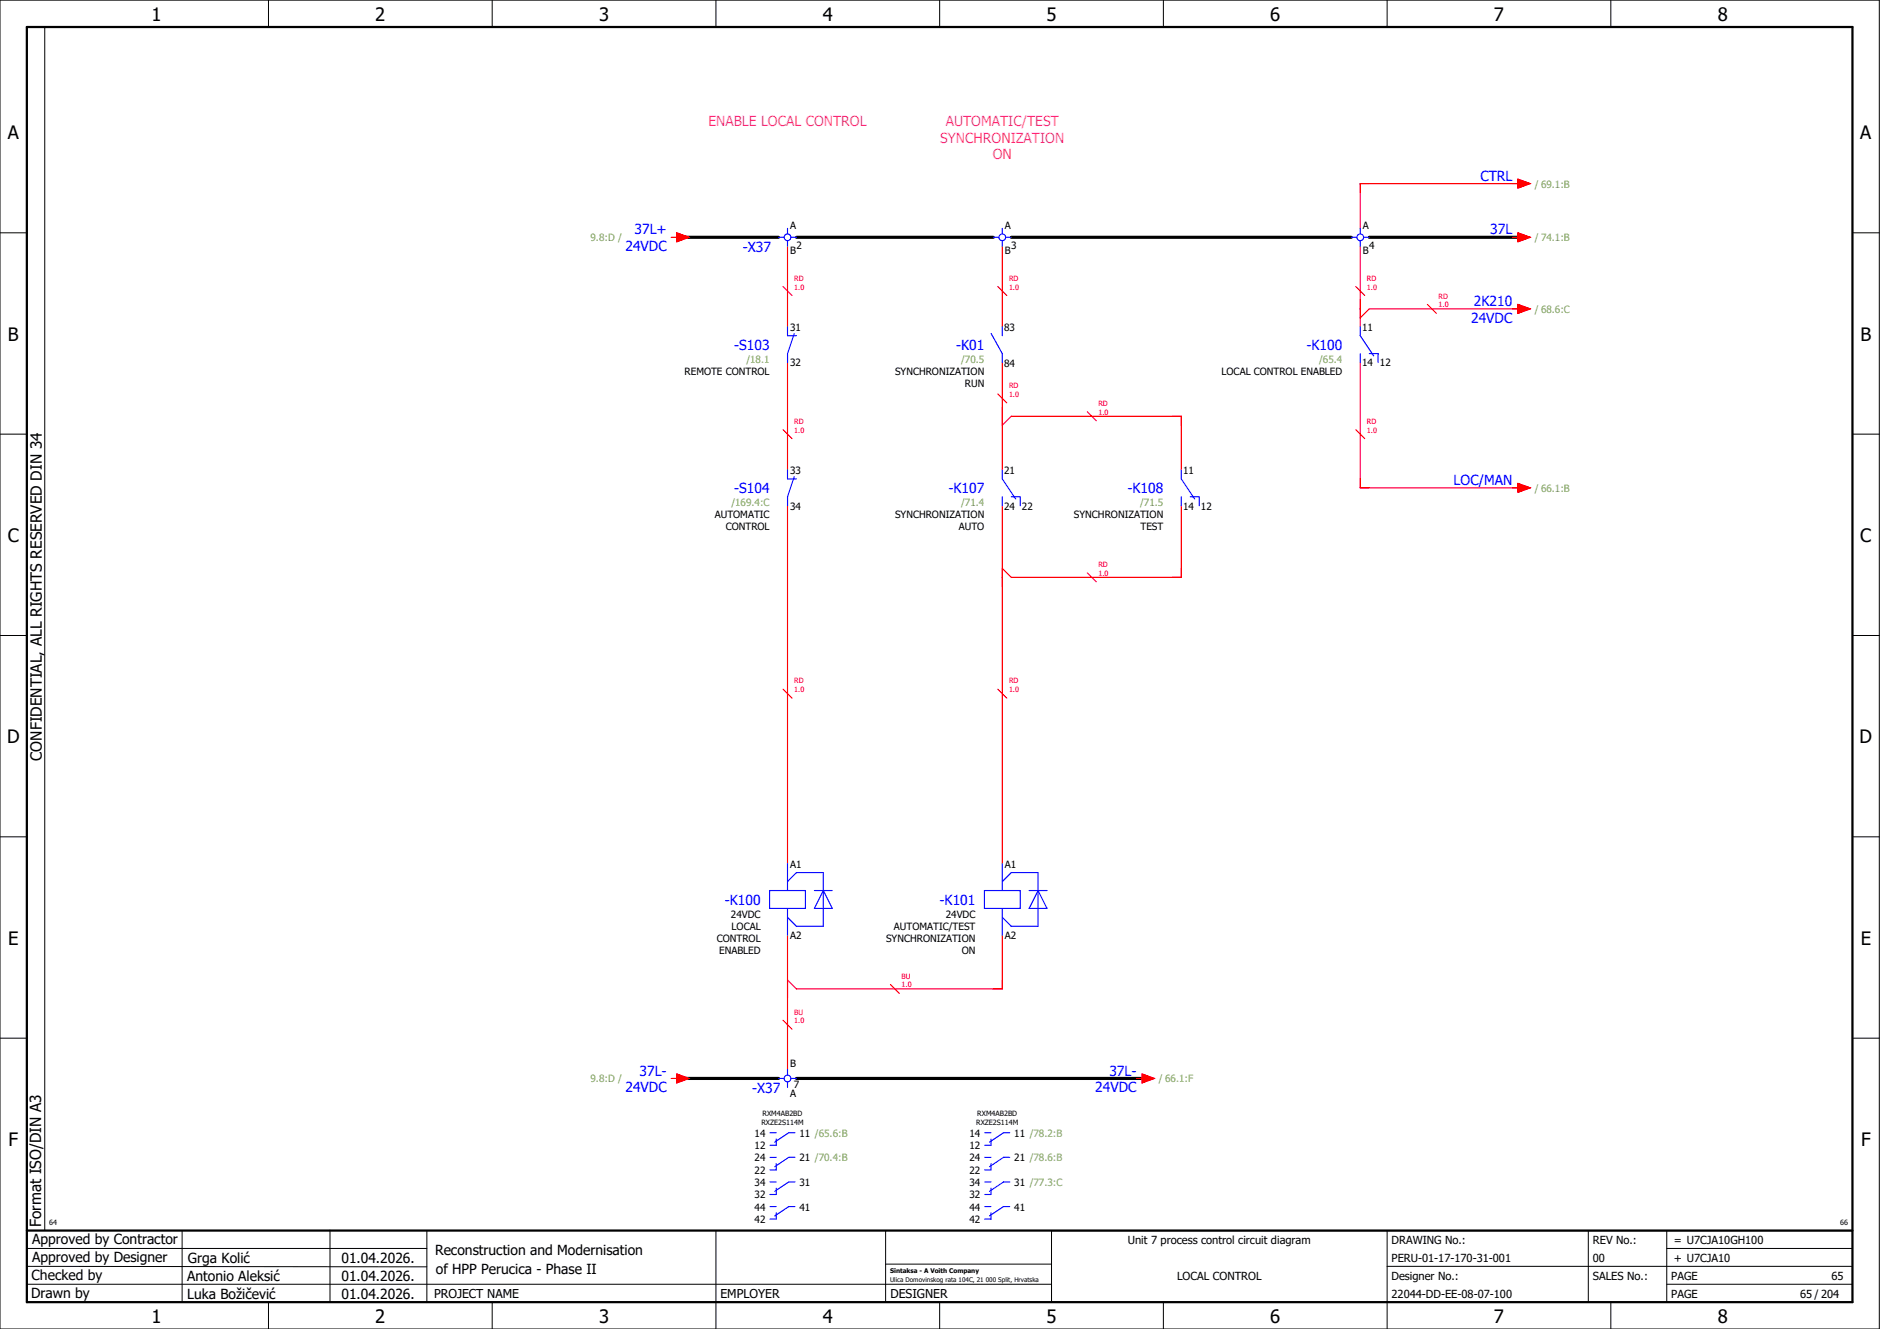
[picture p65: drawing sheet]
<svg xmlns="http://www.w3.org/2000/svg" width="420mm" height="297mm" viewBox="0 0 420 297" stroke-linecap="round" stroke-linejoin="round" font-family="sans-serif">
<defs><g id="words">
<g font-size="4.1">
<text x="33.9" y="4.7">1</text>
<text x="83.9" y="4.7">2</text>
<text x="133.9" y="4.7">3</text>
<text x="183.9" y="4.7">4</text>
<text x="233.9" y="4.7">5</text>
<text x="283.9" y="4.7">6</text>
<text x="333.9" y="4.7">7</text>
<text x="383.9" y="4.7">8</text>
<text x="1.8" y="31.2">A</text>
<text x="415.8" y="31.2">A</text>
<text x="1.8" y="76.2">B</text>
<text x="415.8" y="76.2">B</text>
<text x="1.8" y="121.2">C</text>
<text x="415.8" y="121.2">C</text>
<text x="1.6" y="166.2">D</text>
<text x="415.6" y="166.2">D</text>
<text x="1.8" y="211.2">E</text>
<text x="415.8" y="211.2">E</text>
<text x="1.9" y="256.2">F</text>
<text x="415.9" y="256.2">F</text>
<text x="33.9" y="295.7">1</text>
<text x="83.9" y="295.7">2</text>
<text x="133.9" y="295.7">3</text>
<text x="183.9" y="295.7">4</text>
<text x="233.9" y="295.7">5</text>
<text x="283.9" y="295.7">6</text>
<text x="333.9" y="295.7">7</text>
<text x="383.9" y="295.7">8</text>
</g>
<g font-size="3.4">
<text x="9.4" y="170" transform="rotate(-90 9.4 170)">CONFIDENTIAL, ALL RIGHTS RESERVED DIN 34</text>
<text x="9.2" y="274.3" transform="rotate(-90 9.2 274.3)">Format ISO/DIN A3</text>
</g>
<g font-size="3.1" fill="#f0f">
<text x="158.3" y="28.1">ENABLE LOCAL CONTROL</text>
<text x="211.4" y="28.1">AUTOMATIC/TEST</text>
<text x="210.1" y="31.9">SYNCHRONIZATION</text>
<text x="221.9" y="35.6">ON</text>
</g>
<g font-size="3.1" fill="#00f">
<text x="330.8" y="40.4">CTRL</text>
<text x="141.8" y="52.4">37L+</text>
<text x="333.1" y="52.4">37L</text>
<text x="139.8" y="56.1">24VDC</text>
<text x="166" y="56.3">-X37</text>
<text x="329.4" y="68.4">2K210</text>
<text x="328.8" y="72.1">24VDC</text>
<text x="164.1" y="78.3">-S103</text>
<text x="213.7" y="78.3">-K01</text>
<text x="292" y="78.3">-K100</text>
<text x="164.1" y="110.3">-S104</text>
<text x="212" y="110.3">-K107</text>
<text x="252" y="110.3">-K108</text>
<text x="324.9" y="108.4">LOC/MAN</text>
<text x="162" y="202.3">-K100</text>
<text x="210" y="202.3">-K101</text>
<text x="139.8" y="244.1">24VDC</text>
<text x="142.9" y="240.4">37L-</text>
<text x="168.1" y="244.3">-X37</text>
<text x="244.8" y="244.1">24VDC</text>
<text x="247.9" y="240.4">37L-</text>
</g>
<g font-size="3.1">
<text x="7.2" y="278.1">Approved by Contractor</text>
<text x="97.2" y="280.5">Reconstruction and Modernisation</text>
<text x="7.1" y="286.1">Checked by</text>
<text x="7.2" y="282.1">Approved by Designer</text>
<text x="41.8" y="286.2">Antonio Aleksić</text>
<text x="42" y="282.3">Grga Kolić</text>
<text x="76.3" y="282.3">01.04.2026.</text>
<text x="76.3" y="286.3">01.04.2026.</text>
<text x="97.4" y="284.8">of HPP Perucica - Phase II</text>
<text x="6.9" y="290">Drawn by</text>
<text x="41.8" y="290.3">Luka Božičević</text>
<text x="76.3" y="290.3">01.04.2026.</text>
</g>
<g font-size="2.7">
<text x="97" y="290.1">PROJECT NAME</text>
<text x="161" y="290.1">EMPLOYER</text>
<text x="199" y="290.1">DESIGNER</text>
</g>
<g font-size="2.5">
<text x="252" y="278">Unit 7 process control circuit diagram</text>
<text x="311" y="278">DRAWING No.:</text>
<text x="356" y="278">REV No.:</text>
<text x="374.1" y="278">= U7CJA10GH100</text>
<text x="263.1" y="286">LOCAL CONTROL</text>
<text x="311" y="286">Designer No.:</text>
<text x="311" y="282">PERU-01-17-170-31-001</text>
<text x="356" y="286">SALES No.:</text>
<text x="356" y="282">00</text>
<text x="373.5" y="286">PAGE</text>
<text x="374.1" y="282.1">+ U7CJA10</text>
<text x="409.3" y="286">65</text>
<text x="311" y="290">22044-DD-EE-08-07-100</text>
<text x="373.5" y="290">PAGE</text>
<text x="402.3" y="290">65 / 204</text>
</g>
<g font-size="2.2" fill="#7ca552">
<text x="343" y="41.9">/ 69.1:B</text>
<text x="132" y="53.9">9.8:D /</text>
<text x="343" y="53.9">/ 74.1:B</text>
<text x="343" y="69.9">/ 68.6:C</text>
<text x="166.8" y="81.2">/18.1</text>
<text x="214.8" y="81.2">/70.5</text>
<text x="294.8" y="81.2">/65.4</text>
<text x="163.5" y="113.2">/169.4:C</text>
<text x="214.8" y="113.2">/71.4</text>
<text x="254.8" y="113.2">/71.5</text>
<text x="343" y="109.9">/ 66.1:B</text>
<text x="132" y="241.9">9.8:D /</text>
<text x="259" y="241.9">/ 66.1:F</text>
</g>
<g font-size="2.2">
<text x="176.6" y="51.2">A</text>
<text x="224.6" y="51.2">A</text>
<text x="304.6" y="51.2">A</text>
<text x="176.6" y="56.7">B</text>
<text x="178" y="55.7">2</text>
<text x="224.6" y="56.7">B</text>
<text x="226" y="55.7">3</text>
<text x="304.6" y="56.7">B</text>
<text x="306" y="55.7">4</text>
<text x="176.6" y="74">31</text>
<text x="224.4" y="73.9">83</text>
<text x="304.4" y="74">11</text>
<text x="153" y="83.9">REMOTE CONTROL</text>
<text x="176.6" y="81.9">32</text>
<text x="200" y="83.9">SYNCHRONIZATION</text>
<text x="224.4" y="82">84</text>
<text x="273" y="83.9">LOCAL CONTROL ENABLED</text>
<text x="304.4" y="81.9">14</text>
<text x="308.4" y="81.9">12</text>
<text x="215.7" y="86.6">RUN</text>
<text x="176.6" y="106">33</text>
<text x="224.4" y="106">21</text>
<text x="264.4" y="106">11</text>
<text x="176.6" y="113.9">34</text>
<text x="224.4" y="113.9">24</text>
<text x="228.4" y="113.9">22</text>
<text x="264.4" y="113.9">14</text>
<text x="268.4" y="113.9">12</text>
<text x="159.8" y="115.9">AUTOMATIC</text>
<text x="162.2" y="118.6">CONTROL</text>
<text x="200" y="115.9">SYNCHRONIZATION</text>
<text x="214.3" y="118.6">AUTO</text>
<text x="240" y="115.9">SYNCHRONIZATION</text>
<text x="254.9" y="118.6">TEST</text>
<text x="176.6" y="194">A1</text>
<text x="224.6" y="194">A1</text>
<text x="163.4" y="205.2">24VDC</text>
<text x="163.5" y="207.9">LOCAL</text>
<text x="176.6" y="209.9">A2</text>
<text x="199.8" y="207.9">AUTOMATIC/TEST</text>
<text x="211.4" y="205.2">24VDC</text>
<text x="224.6" y="209.9">A2</text>
<text x="160.2" y="210.6">CONTROL</text>
<text x="160.7" y="213.3">ENABLED</text>
<text x="198" y="210.6">SYNCHRONIZATION</text>
<text x="214.9" y="213.3">ON</text>
<text x="176.6" y="238.6">B</text>
<text x="176.6" y="245.3">A</text>
<text x="177.4" y="243.3">7</text>
<text x="168.6" y="256.9">12</text>
<text x="168.6" y="254.1">14</text>
<text x="178.7" y="254.1">11 /65.6:B</text>
<text x="216.6" y="256.9">12</text>
<text x="216.6" y="254.1">14</text>
<text x="226.7" y="254.1">11 /78.2:B</text>
<text x="168.6" y="262.4">22</text>
<text x="168.6" y="259.6">24</text>
<text x="178.7" y="259.6">21 /70.4:B</text>
<text x="216.6" y="262.4">22</text>
<text x="216.6" y="259.6">24</text>
<text x="226.7" y="259.6">21 /78.6:B</text>
<text x="168.6" y="267.9">32</text>
<text x="168.6" y="265.1">34</text>
<text x="178.7" y="265.1">31</text>
<text x="216.6" y="267.9">32</text>
<text x="216.6" y="265.1">34</text>
<text x="226.7" y="265.1">31 /77.3:C</text>
<text x="168.6" y="273.4">42</text>
<text x="168.6" y="270.6">44</text>
<text x="178.7" y="270.6">41</text>
<text x="216.6" y="273.4">42</text>
<text x="216.6" y="270.6">44</text>
<text x="226.7" y="270.6">41</text>
</g>
<g font-size="1.6" fill="#f00">
<text x="177.5" y="64.7">1.0</text>
<text x="177.5" y="62.8">RD</text>
<text x="225.5" y="64.7">1.0</text>
<text x="225.5" y="62.8">RD</text>
<text x="305.5" y="64.7">1.0</text>
<text x="305.5" y="62.8">RD</text>
<text x="321.5" y="68.7">1.0</text>
<text x="321.5" y="66.8">RD</text>
<text x="225.5" y="88.7">1.0</text>
<text x="225.5" y="86.8">RD</text>
<text x="177.5" y="94.8">RD</text>
<text x="245.5" y="92.7">1.0</text>
<text x="245.5" y="90.8">RD</text>
<text x="305.5" y="94.8">RD</text>
<text x="177.5" y="96.7">1.0</text>
<text x="305.5" y="96.7">1.0</text>
<text x="245.5" y="128.7">1.0</text>
<text x="245.5" y="126.8">RD</text>
<text x="177.5" y="154.7">1.0</text>
<text x="177.5" y="152.8">RD</text>
<text x="225.5" y="154.7">1.0</text>
<text x="225.5" y="152.8">RD</text>
<text x="201.5" y="220.7">1.0</text>
<text x="201.5" y="218.8">BU</text>
<text x="177.5" y="226.8">BU</text>
<text x="177.5" y="228.7">1.0</text>
</g>
<g font-size="1.6">
<text x="170.2" y="251.5">RXZE2S114M</text>
<text x="170.4" y="249.5">RXM4AB2BD</text>
<text x="218.2" y="251.5">RXZE2S114M</text>
<text x="218.4" y="249.5">RXM4AB2BD</text>
<text x="11" y="273.7">64</text>
<text x="411.2" y="273.7">66</text>
</g>
<g font-size="1.4">
<text x="198.9" y="284.4">Sintaksa - A Voith Company</text>
<text x="198.9" y="286.4">Ulica Domovinskog rata 104C, 21 000 Split, Hrvatska</text>
</g>
</g></defs>
<g fill="none" stroke="#000" stroke-width=".22">
<path d="M0 0h420v297h-420zM10 6v269M60 0v6M110 0v6M160 0v6M210 0v6M260 0v6M310 0v6M360 0v6M0 52h6M414 52h6M0 97h6"/>
<path d="M414 97h6M0 142h6M414 142h6M414 176.3v87.4M0 187h6M414 187h6M0 232h6M414 232h6M6 279h89.4M40.7 275v16M73.7 274.9v16M95.4 275.1v16"/>
<path d="M160 275v22M197.9 275.1v16M310 275v22M355 275v16M372.5 279h41.5M372.5 275v16M414 275h-179v16M6 283l89.4 .1M6 287h229M60 291v6M110 291v6M197.9 282.5h37.1"/>
<path d="M210 291v6M260 291v6M310 283h104M360 291v6M372.5 287h41.5"/>
</g>
<path d="M6 6h408v285h-408zM6 275h408" fill="none" stroke="#000" stroke-width=".5"/>
<g fill="none" stroke="#f00" stroke-width=".25">
<path d="M150 53h1.2M151.2 52l2.8 1-2.8 1zM176 55v18M224 55v18M304 55v18M338 53h1.3M339.3 40l2.7 1-2.7 1zM339.3 52l2.7 1-2.7 1zM340 41h-36v10M175 64l2 2M223 64l2 2M303 64l2 2"/>
<path d="M319 68l2 2M339.3 68l2.7 1-2.7 1zM340 69h-34l-2 2M175 96l2 2M176 81v24M223 88l2 2M224 81v24M224 95l2-2h38v12M243 92l2 2M303 96l2 2M304 81v28h36M176 113v80"/>
<path d="M224 113v80M264 113v16h-38l-2-2M339.3 108l2.7 1-2.7 1zM243 128l2 2M175 154l2 2M223 154l2 2M176 209v30M224 209v12h-46l-2-2M175 228l2 2M199 220l2 2M150 241h1.2M151.2 240l2.8 1-2.8 1z"/>
<path d="M254 241h1.2M255.2 240l2.8 1-2.8 1z"/>
</g>
<path d="M152 53h22M178 53h44M226 53h76M306 53h34M152 241h22M178 241h78" fill="none" stroke="#000" stroke-width=".7"/>
<g fill="none" stroke="#00f" stroke-width=".25">
<path d="M174 53h1.3M176 51v1.3M176 53.8v1.2M176.8 53h1.2M222 53h1.3M224 51v1.3M224 53.8v1.2M224.8 53h1.2M302 53h1.2M304 51v1.3M304 53.8v1.2M304.7 53h1.3"/>
<path d="M176 73v2h2M177.5 74.5l-1.5 4.5v2M221.5 74.5l2.5 4.5v2M224 73v2M304 73v2l3 4.5M304 79v2M306 79h2v2M176 105v2h2M177.5 106.5l-1.5 4.5v2M224 105v2l3 4.5M224 111v2M226 111h2v2"/>
<path d="M264 105v2l3 4.5M264 111v2M266 111h2v2M172 199h8v4h-8zM176 193v6M176 197l2-2h6v12h-6l-2-2M182 199h4M184 199h.1M184 199l2 4h-4zM220 199h8v4h-8zM224 193v6M224 197l2-2h6v12h-6l-2-2"/>
<path d="M230 199h4M232 199h.1M232 199l2 4h-4zM176 203v6M224 203v6M176 239v1.3M172.1 253.2h1.4M172.1 258.7h1.4M173.5 254.6v1.4h-1.4M174 241h1.3M176 241.8v1.2M176.8 241h1.2"/>
<path d="M177.7 253.2h-1.4l-3.2 2.1M177.7 258.7h-1.4l-3.2 2.1M220.1 253.2h1.4M220.1 258.7h1.4M221.5 254.6v1.4h-1.4M225.7 253.2h-1.4l-3.2 2.1M225.7 258.7h-1.4l-3.2 2.1M172.1 264.2h1.4M172.1 269.7h1.4M173.5 260.1v1.4h-1.4M173.5 265.6v1.4h-1.4M173.5 271.1v1.4h-1.4"/>
<path d="M177.7 264.2h-1.4l-3.2 2.1M177.7 269.7h-1.4l-3.2 2.1M220.1 264.2h1.4M220.1 269.7h1.4M221.5 260.1v1.4h-1.4M221.5 265.6v1.4h-1.4M221.5 271.1v1.4h-1.4M225.7 264.2h-1.4l-3.2 2.1M225.7 269.7h-1.4l-3.2 2.1"/>
<circle cx="176" cy="53" r=".75"/>
<circle cx="224" cy="53" r=".75"/>
<circle cx="304" cy="53" r=".75"/>
<circle cx="176" cy="241" r=".75"/>
</g>
<g fill="#f00" stroke="#f00" stroke-width=".22">
<path d="M151.2 240l2.8 1-2.8 1z"/>
<path d="M255.2 240l2.8 1-2.8 1z"/>
<path d="M151.2 52l2.8 1-2.8 1z"/>
<path d="M339.3 108l2.7 1-2.7 1z"/>
<path d="M339.3 52l2.7 1-2.7 1z"/>
<path d="M339.3 68l2.7 1-2.7 1z"/>
<path d="M339.3 40l2.7 1-2.7 1z"/>
</g>
<use href="#words"/>
</svg>
